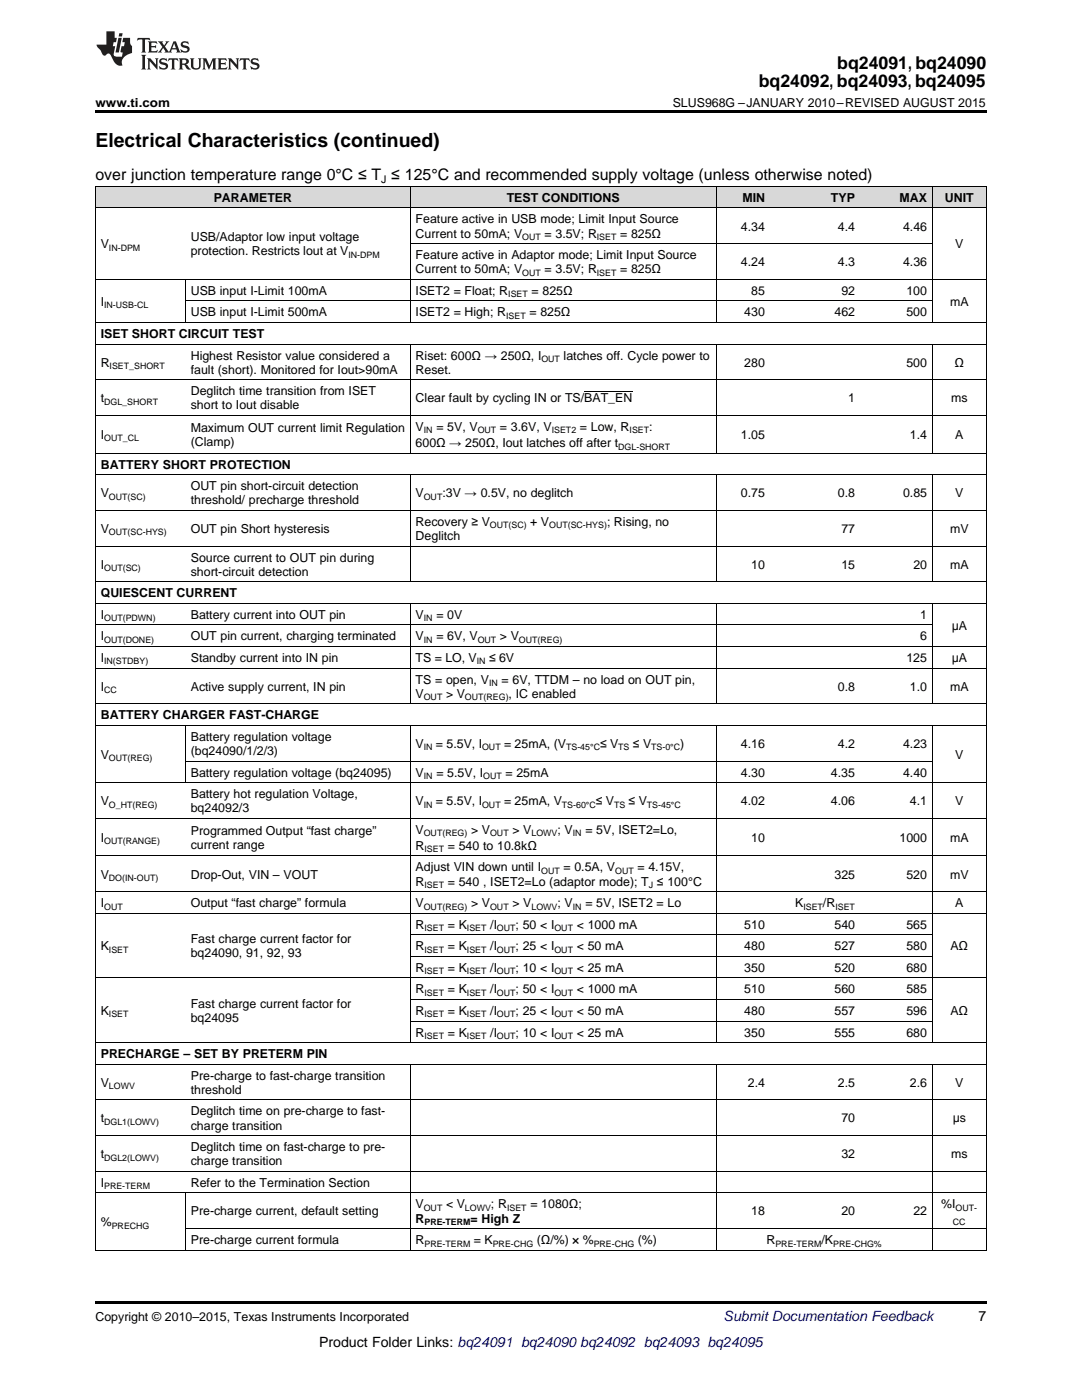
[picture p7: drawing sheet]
<svg xmlns="http://www.w3.org/2000/svg" width="216mm" height="279mm" viewBox="0 0 216 279" stroke-linecap="round" stroke-linejoin="round" font-family="sans-serif">
<defs><g id="words">
<text font-size="3.9" x="19" y="29.3">Electrical Characteristics (continued)</text>
<g font-size="3.5">
<text x="151.4" y="17.3">bq24092, bq24093, bq24095</text>
<text x="167.1" y="13.8">bq24091, bq24090</text>
</g>
<text font-size="3.2" x="19" y="36">over junction temperature range 0°C ≤ T ≤ 125°C and recommended supply voltage (unless otherwise noted)</text>
<text font-size="2.8" fill="#0000c8" x="144.4" y="263.6">Submit Documentation Feedback</text>
<g font-size="2.8">
<text x="195.3" y="263.6">7</text>
<text x="63.7" y="268.9">Product Folder Links: bq24091 bq24090 bq24092 bq24093 bq24095</text>
</g>
<g font-size="2.5">
<text x="19" y="21.4">www.ti.com</text>
<text x="134.2" y="21.4">SLUS968G –JANUARY 2010–REVISED AUGUST 2015</text>
<text x="42.7" y="40.3">PARAMETER</text>
<text x="101.1" y="40.3">TEST CONDITIONS</text>
<text x="148.1" y="40.3">MIN</text>
<text x="165.8" y="40.3">TYP</text>
<text x="179.5" y="40.3">MAX</text>
<text x="188.6" y="40.3">UNIT</text>
<text x="82.9" y="44.6">Feature active in USB mode; Limit Input Source</text>
<text x="82.9" y="47.4">Current to 50mA; V</text>
<text x="108.7" y="47.4">= 3.5V; R</text>
<text x="123.8" y="47.4">= 825Ω</text>
<text x="147.8" y="46">4.34</text>
<text x="167.2" y="46">4.4</text>
<text x="180.2" y="46">4.46</text>
<text x="20.1" y="49.6">V</text>
<text x="38.1" y="48.2">USB/Adaptor low input voltage</text>
<text x="38.1" y="51">protection. Restricts lout at V</text>
<text x="82.9" y="51.7">Feature active in Adaptor mode; Limit Input Source</text>
<text x="147.8" y="53.1">4.24</text>
<text x="167.2" y="53.1">4.3</text>
<text x="180.2" y="53.1">4.36</text>
<text x="190.6" y="49.6">V</text>
<text x="38.1" y="58.8">USB input I-Limit 100mA</text>
<text x="82.9" y="54.5">Current to 50mA; V</text>
<text x="82.9" y="58.8">ISET2 = Float; R</text>
<text x="106.1" y="58.8">= 825Ω</text>
<text x="108.7" y="54.5">= 3.5V; R</text>
<text x="123.8" y="54.5">= 825Ω</text>
<text x="149.9" y="58.8">85</text>
<text x="167.9" y="58.8">92</text>
<text x="180.9" y="58.8">100</text>
<text x="20.1" y="61">I</text>
<text x="38.1" y="63.1">USB input I-Limit 500mA</text>
<text x="82.9" y="63.1">ISET2 = High; R</text>
<text x="105.7" y="63.1">= 825Ω</text>
<text x="148.5" y="63.1">430</text>
<text x="166.5" y="63.1">462</text>
<text x="180.9" y="63.1">500</text>
<text x="189.6" y="61">mA</text>
<text x="20.1" y="67.5">ISET SHORT CIRCUIT TEST</text>
<text x="38.1" y="71.8">Highest Resistor value considered a</text>
<text x="82.9" y="71.8">Riset: 600Ω → 250Ω, I</text>
<text x="112.5" y="71.8">latches off. Cycle power to</text>
<text x="20.1" y="73.2">R</text>
<text x="38.1" y="74.6">fault (short). Monitored for Iout&gt;90mA</text>
<text x="82.9" y="74.6">Reset.</text>
<text x="148.5" y="73.2">280</text>
<text x="180.9" y="73.2">500</text>
<text x="190.5" y="73.2">Ω</text>
<text x="20.1" y="80.3">t</text>
<text x="38.1" y="78.9">Deglitch time transition from ISET</text>
<text x="38.1" y="81.7">short to Iout disable</text>
<text x="82.9" y="80.3">Clear fault by cycling IN or TS/BAT_EN</text>
<text x="169.3" y="80.3">1</text>
<text x="189.8" y="80.3">ms</text>
<text x="20.1" y="87.6">I</text>
<text x="38.1" y="86.2">Maximum OUT current limit Regulation</text>
<text x="38.1" y="89">(Clamp)</text>
<text x="82.9" y="86">V</text>
<text x="82.9" y="89.2">600Ω → 250Ω, Iout latches off after t</text>
<text x="87.1" y="86">= 5V, V</text>
<text x="99.8" y="86">= 3.6V, V</text>
<text x="115.7" y="86">= Low, R</text>
<text x="129.5" y="86">:</text>
<text x="147.8" y="87.6">1.05</text>
<text x="181.5" y="87.6">1.4</text>
<text x="190.6" y="87.6">A</text>
<text x="20.1" y="93.5">BATTERY SHORT PROTECTION</text>
<text x="20.1" y="99.2">V</text>
<text x="38.1" y="97.8">OUT pin short-circuit detection</text>
<text x="38.1" y="100.6">threshold/ precharge threshold</text>
<text x="82.9" y="99.2">V</text>
<text x="88.3" y="99.2">:3V → 0.5V, no deglitch</text>
<text x="147.8" y="99.2">0.75</text>
<text x="167.2" y="99.2">0.8</text>
<text x="180.2" y="99.2">0.85</text>
<text x="190.6" y="99.2">V</text>
<text x="20.1" y="106.4">V</text>
<text x="38.1" y="106.4">OUT pin Short hysteresis</text>
<text x="82.9" y="105">Recovery ≥ V</text>
<text x="82.9" y="107.8">Deglitch</text>
<text x="105.8" y="105">+ V</text>
<text x="121.1" y="105">; Rising, no</text>
<text x="167.9" y="106.4">77</text>
<text x="189.6" y="106.4">mV</text>
<text x="20.1" y="113.5">I</text>
<text x="38.1" y="112.1">Source current to OUT pin during</text>
<text x="149.9" y="113.5">10</text>
<text x="167.9" y="113.5">15</text>
<text x="182.2" y="113.5">20</text>
<text x="189.6" y="113.5">mA</text>
<text x="20.1" y="119.2">QUIESCENT CURRENT</text>
<text x="38.1" y="114.9">short-circuit detection</text>
<text x="20.1" y="123.5">I</text>
<text x="38.1" y="123.5">Battery current into OUT pin</text>
<text x="82.9" y="123.5">V</text>
<text x="87.1" y="123.5">= 0V</text>
<text x="183.6" y="123.5">1</text>
<text x="189.9" y="125.7">μA</text>
<text x="20.1" y="127.8">I</text>
<text x="38.1" y="127.8">OUT pin current, charging terminated</text>
<text x="82.9" y="127.8">V</text>
<text x="87.1" y="127.8">= 6V, V</text>
<text x="99.8" y="127.8">&gt; V</text>
<text x="183.6" y="127.8">6</text>
<text x="20.1" y="132.1">I</text>
<text x="20.1" y="137.8">I</text>
<text x="38.1" y="132.1">Standby current into IN pin</text>
<text x="38.1" y="137.8">Active supply current, IN pin</text>
<text x="82.9" y="132.1">TS = LO, V</text>
<text x="82.9" y="136.4">TS = open, V</text>
<text x="97.6" y="132.1">≤ 6V</text>
<text x="100.1" y="136.4">= 6V, TTDM – no load on OUT pin,</text>
<text x="167.2" y="137.8">0.8</text>
<text x="180.9" y="132.1">125</text>
<text x="181.5" y="137.8">1.0</text>
<text x="189.6" y="137.8">mA</text>
<text x="189.9" y="132.1">μA</text>
<text x="20.1" y="143.5">BATTERY CHARGER FAST-CHARGE</text>
<text x="82.9" y="139.2">V</text>
<text x="89" y="139.2">&gt; V</text>
<text x="101.5" y="139.2">, IC enabled</text>
<text x="38.1" y="147.8">Battery regulation voltage</text>
<text x="82.9" y="149.3">V</text>
<text x="87" y="149.3">= 5.5V, I</text>
<text x="100.6" y="149.3">= 25mA, (V</text>
<text x="119.7" y="149.3">≤ V</text>
<text x="126.3" y="149.3">≤ V</text>
<text x="135.7" y="149.3">)</text>
<text x="147.8" y="149.3">4.16</text>
<text x="167.2" y="149.3">4.2</text>
<text x="180.2" y="149.3">4.23</text>
<text x="20.1" y="151.4">V</text>
<text x="38.1" y="150.7">(bq24090/1/2/3)</text>
<text x="38.1" y="155">Battery regulation voltage (bq24095)</text>
<text x="82.9" y="155">V</text>
<text x="87.1" y="155">= 5.5V, I</text>
<text x="100.9" y="155">= 25mA</text>
<text x="147.8" y="155">4.30</text>
<text x="165.8" y="155">4.35</text>
<text x="180.2" y="155">4.40</text>
<text x="190.6" y="151.4">V</text>
<text x="20.1" y="160.7">V</text>
<text x="38.1" y="159.3">Battery hot regulation Voltage,</text>
<text x="82.9" y="160.7">V</text>
<text x="87" y="160.7">= 5.5V, I</text>
<text x="100.6" y="160.7">= 25mA, V</text>
<text x="118.9" y="160.7">≤ V</text>
<text x="125.4" y="160.7">≤ V</text>
<text x="147.8" y="160.7">4.02</text>
<text x="165.8" y="160.7">4.06</text>
<text x="181.5" y="160.7">4.1</text>
<text x="190.6" y="160.7">V</text>
<text x="20.1" y="168">I</text>
<text x="38.1" y="162.1">bq24092/3</text>
<text x="38.1" y="166.6">Programmed Output “fast charge”</text>
<text x="82.9" y="166.4">V</text>
<text x="94" y="166.4">&gt; V</text>
<text x="102.2" y="166.4">&gt; V</text>
<text x="111.2" y="166.4">; V</text>
<text x="116.8" y="166.4">= 5V, ISET2=Lo,</text>
<text x="149.9" y="168">10</text>
<text x="179.5" y="168">1000</text>
<text x="189.6" y="168">mA</text>
<text x="38.1" y="169.4">current range</text>
<text x="82.9" y="169.6">R</text>
<text x="82.9" y="173.9">Adjust VIN down until I</text>
<text x="89.4" y="169.6">= 540 to 10.8kΩ</text>
<text x="112.4" y="173.9">= 0.5A, V</text>
<text x="127.2" y="173.9">= 4.15V,</text>
<text x="20.1" y="175.3">V</text>
<text x="38.1" y="175.3">Drop-Out, VIN – VOUT</text>
<text x="82.9" y="176.7">R</text>
<text x="89.4" y="176.7">= 540 , ISET2=Lo (adaptor mode); T ≤ 100°C</text>
<text x="166.5" y="175.3">325</text>
<text x="180.9" y="175.3">520</text>
<text x="189.6" y="175.3">mV</text>
<text x="20.1" y="181">I</text>
<text x="38.1" y="181">Output “fast charge” formula</text>
<text x="82.9" y="181">V</text>
<text x="82.9" y="185.3">R</text>
<text x="89.4" y="185.3">= K</text>
<text x="94" y="181">&gt; V</text>
<text x="97.8" y="185.3">/I</text>
<text x="102.2" y="181">&gt; V</text>
<text x="102.9" y="185.3">; 50 &lt; I</text>
<text x="111.2" y="181">; V</text>
<text x="115.1" y="185.3">&lt; 1000 mA</text>
<text x="116.8" y="181">= 5V, ISET2 = Lo</text>
<text x="148.5" y="185.3">510</text>
<text x="158.7" y="181">K</text>
<text x="164.2" y="181">/R</text>
<text x="166.5" y="185.3">540</text>
<text x="180.9" y="185.3">565</text>
<text x="190.6" y="181">A</text>
<text x="20.1" y="189.7">K</text>
<text x="38.1" y="188.2">Fast charge current factor for</text>
<text x="38.1" y="191.1">bq24090, 91, 92, 93</text>
<text x="82.9" y="189.7">R</text>
<text x="89.4" y="189.7">= K</text>
<text x="97.8" y="189.7">/I</text>
<text x="102.9" y="189.7">; 25 &lt; I</text>
<text x="115.1" y="189.7">&lt; 50 mA</text>
<text x="148.5" y="189.7">480</text>
<text x="166.5" y="189.7">527</text>
<text x="180.9" y="189.7">580</text>
<text x="189.7" y="189.7">AΩ</text>
<text x="82.9" y="194">R</text>
<text x="89.4" y="194">= K</text>
<text x="97.8" y="194">/I</text>
<text x="102.9" y="194">; 10 &lt; I</text>
<text x="115.1" y="194">&lt; 25 mA</text>
<text x="148.5" y="194">350</text>
<text x="166.5" y="194">520</text>
<text x="180.9" y="194">680</text>
<text x="20.1" y="202.6">K</text>
<text x="38.1" y="201.2">Fast charge current factor for</text>
<text x="38.1" y="204">bq24095</text>
<text x="82.9" y="198.3">R</text>
<text x="82.9" y="202.6">R</text>
<text x="89.4" y="198.3">= K</text>
<text x="89.4" y="202.6">= K</text>
<text x="97.8" y="198.3">/I</text>
<text x="97.8" y="202.6">/I</text>
<text x="102.9" y="198.3">; 50 &lt; I</text>
<text x="102.9" y="202.6">; 25 &lt; I</text>
<text x="115.1" y="198.3">&lt; 1000 mA</text>
<text x="115.1" y="202.6">&lt; 50 mA</text>
<text x="148.5" y="198.3">510</text>
<text x="148.5" y="202.6">480</text>
<text x="166.5" y="198.3">560</text>
<text x="166.5" y="202.6">557</text>
<text x="180.9" y="198.3">585</text>
<text x="180.9" y="202.6">596</text>
<text x="189.7" y="202.6">AΩ</text>
<text x="82.9" y="206.9">R</text>
<text x="89.4" y="206.9">= K</text>
<text x="97.8" y="206.9">/I</text>
<text x="102.9" y="206.9">; 10 &lt; I</text>
<text x="115.1" y="206.9">&lt; 25 mA</text>
<text x="148.5" y="206.9">350</text>
<text x="166.5" y="206.9">555</text>
<text x="180.9" y="206.9">680</text>
<text x="20.1" y="211.2">PRECHARGE – SET BY PRETERM PIN</text>
<text x="38.1" y="215.5">Pre-charge to fast-charge transition</text>
<text x="20.1" y="216.9">V</text>
<text x="38.1" y="218.3">threshold</text>
<text x="149.2" y="216.9">2.4</text>
<text x="167.2" y="216.9">2.5</text>
<text x="181.5" y="216.9">2.6</text>
<text x="190.6" y="216.9">V</text>
<text x="20.1" y="224">t</text>
<text x="38.1" y="222.6">Deglitch time on pre-charge to fast-</text>
<text x="38.1" y="225.4">charge transition</text>
<text x="167.9" y="224">70</text>
<text x="190.1" y="224">μs</text>
<text x="20.1" y="231.1">t</text>
<text x="38.1" y="229.7">Deglitch time on fast-charge to pre-</text>
<text x="38.1" y="232.6">charge transition</text>
<text x="167.9" y="231.1">32</text>
<text x="189.8" y="231.1">ms</text>
<text x="20.1" y="236.9">I</text>
<text x="38.1" y="236.9">Refer to the Termination Section</text>
<text x="20.1" y="244.7">%</text>
<text x="38.1" y="242.6">Pre-charge current, default setting</text>
<text x="82.9" y="241.2">V</text>
<text x="82.9" y="244">R</text>
<text x="89" y="241.2">&lt; V</text>
<text x="93.9" y="244">= High Z</text>
<text x="98" y="241.2">; R</text>
<text x="105.8" y="241.2">= 1080Ω;</text>
<text x="149.9" y="242.6">18</text>
<text x="167.9" y="242.6">20</text>
<text x="182.2" y="242.6">22</text>
<text x="187.8" y="241.2">%I</text>
<text x="38.1" y="248.3">Pre-charge current formula</text>
<text x="82.9" y="248.3">R</text>
<text x="94.6" y="248.3">= K</text>
<text x="107.1" y="248.3">(Ω/%) × %</text>
<text x="127.2" y="248.3">(%)</text>
<text x="153" y="248.3">R</text>
<text x="163.9" y="248.3">/K</text>
<text x="19" y="263.6">Copyright © 2010–2015, Texas Instruments Incorporated</text>
</g>
<text font-size="2.1" x="76.1" y="36.6">J</text>
<g font-size="1.8">
<text x="104.2" y="47.9">OUT</text>
<text x="119.1" y="47.9">ISET</text>
<text x="21.7" y="50.1">IN-DPM</text>
<text x="69.5" y="51.5">IN-DPM</text>
<text x="101.4" y="59.3">ISET</text>
<text x="104.2" y="55">OUT</text>
<text x="119.1" y="55">ISET</text>
<text x="20.8" y="61.5">IN-USB-CL</text>
<text x="101" y="63.6">ISET</text>
<text x="21.9" y="73.7">ISET_SHORT</text>
<text x="108" y="72.2">OUT</text>
<text x="20.8" y="80.8">DGL_SHORT</text>
<text x="20.8" y="88.1">OUT_CL</text>
<text x="84.6" y="86.5">IN</text>
<text x="95.3" y="86.5">OUT</text>
<text x="110.1" y="86.5">ISET2</text>
<text x="123.4" y="89.7">DGL-SHORT</text>
<text x="125.6" y="86.5">ISET</text>
<text x="21.7" y="99.7">OUT(SC)</text>
<text x="84.6" y="99.7">OUT</text>
<text x="21.7" y="106.9">OUT(SC-HYS)</text>
<text x="97.8" y="105.4">OUT(SC)</text>
<text x="109.6" y="105.4">OUT(SC-HYS)</text>
<text x="20.8" y="114">OUT(SC)</text>
<text x="20.8" y="124">OUT(PDWN)</text>
<text x="84.6" y="124">IN</text>
<text x="20.8" y="128.3">OUT(DONE)</text>
<text x="84.6" y="128.3">IN</text>
<text x="95.3" y="128.3">OUT</text>
<text x="103.5" y="128.3">OUT(REG)</text>
<text x="20.8" y="132.6">IN(STDBY)</text>
<text x="95.1" y="132.6">IN</text>
<text x="97.6" y="136.9">IN</text>
<text x="20.8" y="138.3">CC</text>
<text x="84.6" y="139.7">OUT</text>
<text x="92.8" y="139.7">OUT(REG)</text>
<text x="84.6" y="149.8">IN</text>
<text x="96.2" y="149.8">OUT</text>
<text x="113" y="149.8">TS-45°C</text>
<text x="123.4" y="149.8">TS</text>
<text x="129.9" y="149.8">TS-0°C</text>
<text x="21.7" y="151.9">OUT(REG)</text>
<text x="84.6" y="155.5">IN</text>
<text x="96.4" y="155.5">OUT</text>
<text x="21.7" y="161.2">O_HT(REG)</text>
<text x="84.6" y="161.2">IN</text>
<text x="96.2" y="161.2">OUT</text>
<text x="112.1" y="161.2">TS-60°C</text>
<text x="122.5" y="161.2">TS</text>
<text x="129.1" y="161.2">TS-45°C</text>
<text x="84.6" y="166.9">OUT(REG)</text>
<text x="97.8" y="166.9">OUT</text>
<text x="106" y="166.9">LOWV</text>
<text x="114.3" y="166.9">IN</text>
<text x="20.8" y="168.5">OUT(RANGE)</text>
<text x="84.7" y="170.1">ISET</text>
<text x="21.7" y="175.8">DO(IN-OUT)</text>
<text x="84.7" y="177.2">ISET</text>
<text x="108" y="174.4">OUT</text>
<text x="122.8" y="174.4">OUT</text>
<text x="129.5" y="177.2">J</text>
<text x="20.8" y="181.5">OUT</text>
<text x="84.6" y="181.5">OUT(REG)</text>
<text x="84.7" y="185.8">ISET</text>
<text x="93.2" y="185.8">ISET</text>
<text x="97.8" y="181.5">OUT</text>
<text x="99.2" y="185.8">OUT</text>
<text x="106" y="181.5">LOWV</text>
<text x="110.6" y="185.8">OUT</text>
<text x="114.3" y="181.5">IN</text>
<text x="160.3" y="181.5">ISET</text>
<text x="166.7" y="181.5">ISET</text>
<text x="21.7" y="190.1">ISET</text>
<text x="84.7" y="190.1">ISET</text>
<text x="93.2" y="190.1">ISET</text>
<text x="99.2" y="190.1">OUT</text>
<text x="110.6" y="190.1">OUT</text>
<text x="84.7" y="194.5">ISET</text>
<text x="93.2" y="194.5">ISET</text>
<text x="99.2" y="194.5">OUT</text>
<text x="110.6" y="194.5">OUT</text>
<text x="21.7" y="203.1">ISET</text>
<text x="84.7" y="198.8">ISET</text>
<text x="84.7" y="203.1">ISET</text>
<text x="93.2" y="198.8">ISET</text>
<text x="93.2" y="203.1">ISET</text>
<text x="99.2" y="198.8">OUT</text>
<text x="99.2" y="203.1">OUT</text>
<text x="110.6" y="198.8">OUT</text>
<text x="110.6" y="203.1">OUT</text>
<text x="84.7" y="207.4">ISET</text>
<text x="93.2" y="207.4">ISET</text>
<text x="99.2" y="207.4">OUT</text>
<text x="110.6" y="207.4">OUT</text>
<text x="21.7" y="217.4">LOWV</text>
<text x="20.8" y="224.5">DGL1(LOWV)</text>
<text x="20.8" y="231.6">DGL2(LOWV)</text>
<text x="20.8" y="237.3">PRE-TERM</text>
<text x="22.3" y="245.2">PRECHG</text>
<text x="84.6" y="241.7">OUT</text>
<text x="84.7" y="244.5">PRE-TERM</text>
<text x="92.8" y="241.7">LOWV</text>
<text x="101.2" y="241.7">ISET</text>
<text x="190.1" y="244.5">CC</text>
<text x="190.7" y="241.7">OUT-</text>
<text x="84.7" y="248.8">PRE-TERM</text>
<text x="98.3" y="248.8">PRE-CHG</text>
<text x="118.5" y="248.8">PRE-CHG</text>
<text x="154.7" y="248.8">PRE-TERM</text>
<text x="166.3" y="248.8">PRE-CHG%</text>
</g>
</g></defs>
<g fill="#d8d8d8">
<path d="M19 37.3h18v4.3h-18z"/>
<path d="M37 37.3h44.9v4.3h-44.9z"/>
<path d="M81.9 37.3h61v4.3h-61z"/>
<path d="M142.9 37.3h10.8v4.3h-10.8z"/>
<path d="M153.7 37.3h18v4.3h-18z"/>
<path d="M171.7 37.3h14.4v4.3h-14.4z"/>
<path d="M186.1 37.3h10.7v4.3h-10.7z"/>
</g>
<path d="M19 22h177.8v.5h-177.8zM19 259.7h177.8v.5h-177.8z" fill="#000"/>
<g fill="none" stroke="#000" stroke-width=".2">
<path d="M19 37.2h177.8M19.1 37.2v212.4M81.8 37.2v27.2M142.9 37.2v27.2M186 37.2v27.2M196.8 37.2v212.4M19 55.8h177.8M19 41.5h177.8M37 55.8v8.6M81.9 48.6h104.2M19 75.8h177.8M19 68.7h177.8"/>
<path d="M19 64.4h177.8M37 60.1h149.1M81.8 68.7v21.8M142.9 68.7v21.8M186 68.7v21.8M19 94.7h177.8M19 90.4h177.8M19 82.9h177.8M81.8 94.8v21.4M142.9 94.8v21.4M186 94.8v21.4M19 116.1h177.8"/>
<path d="M19 109h177.8M19 101.9h177.8M19 133.3h177.8M19 129h177.8M19 124.7h167.1M19 120.4h177.8M81.8 120.4v20.1M142.9 120.4v20.1M186 120.4v20.1M19 156.2h177.8M19 144.8h177.8M19 140.5h177.8"/>
<path d="M37 144.8v11.4M37 151.9h149.1M81.8 144.8v63.3M142.9 144.8v63.3M186 144.8v63.3M19 178h177.8M19 170.8h177.8M19 163.3h177.8M19 195.2h177.8M19 182.3h177.8M81.9 199.5h104.2M81.9 190.9h104.2"/>
<path d="M81.9 186.6h104.2M19 219.5h177.8M19 212.4h177.8M19 208.1h177.8M81.8 212.4v37.2M81.9 203.8h104.2M142.9 212.4v37.2M186 212.4v37.2M19 238.1h177.8M19 233.8h177.8M19 226.6h177.8M37 238.1v11.5"/>
<path d="M19 249.5h177.8M37 245.2h159.8"/>
</g>
<g fill="#231f20">
<path d="M27.5 7.6l-.1 .5 .4-.2h.6v.1v2.1l-.2 .4h1l-.3-.4v-2.1l.1-.1h.5l.5 .2-.2-.5zM29.5 8.3l.2 .3v1.5l-.2 .4h1.8l.2-.6a1.04 1.04 0 0 1-1.3 .2v-.7h.6l.3 .2v-.6l-.3 .2h-.6v-.6l.8-.1 .4 .3-.2-.5zM31.5 8.3l.9 1.1-.9 1.1h.8l-.2-.2 .5-.7 .4 .7-.2 .2h1.5l-.1-.2 .1-.4h.9l.1 .4-.2 .2h1l-.3-.3-.7-1.9h-.5l-.9 2-.8-1 .9-1h-.8l.1 .3-.3 .5-.4-.6 .2-.2zM34.7 8.6l.4 1h-.7zM36.3 8.4a.63 .63 0 0 0-.2 .7 .63 .63 0 0 0 .6 .4l.6 .2 .1 .2a.75 .75 0 0 1-.7 .4 .75 .75 0 0 1-.6-.5l.1 .7 .1-.1a1.11 1.11 0 0 0 1.5-.6 1.13 1.13 0 0 0-1.2-.8l-.1-.4a1.04 1.04 0 0 1 1.2 .2l-.2-.5-.1 .1-.5-.2zM28.2 10.9l.2 .4v2.2l-.2 .4h1l-.3-.4v-2.2l.3-.4zM29.3 11.6l.3 .4v1.5l-.3 .4h.8l-.2-.4v-1.3l1.5 1.7v-1.9l.2-.4h-.7l.2 .4v.9l-1.1-1.3zM32 11.8a.62 .62 0 0 0-.2 .7 .62 .62 0 0 0 .6 .4l.6 .1 .1 .3a.76 .76 0 0 1-.7 .3 .76 .76 0 0 1-.6-.4l.1 .7 .1-.1a1.11 1.11 0 0 0 1.5-.6 1.13 1.13 0 0 0-1.2-.8l-.1-.4a1.04 1.04 0 0 1 1.2 .2l-.2-.6-.1 .1-.5-.1zM33.7 11.6l-.2 .6a.61 .61 0 0 1 .8-.3v1.6l-.2 .4h.9l-.2-.4v-1.6a.63 .63 0 0 1 .8 .3l-.2-.6zM35.6 11.6l.3 .4v1.5l-.3 .4h1l-.2-.2v-.8l.5 .2a.76 .76 0 0 0 1.2 .7l-1-1a.58 .58 0 0 0 .6-.5 .58 .58 0 0 0-.5-.6zM36.4 11.9h.1a.45 .45 0 0 1 .5 .1 .45 .45 0 0 1 .1 .5l-.7 .2zM37.9 11.6l.2 .2a2.17 2.17 0 0 0 .3 1.9 .99 .99 0 0 0 1.6-.6v-1.1l.2-.4h-.7l.2 .2a1.92 1.92 0 0 1-.2 1.8 .6 .6 0 0 1-.9-.5v-1.1l.2-.4zM40.4 11.6l.2 .4v1.5l-.2 .4h.7l-.2-.4v-1.4l.8 1.8 .8-1.8v1.4l-.2 .4h.9l-.2-.4v-1.5l.2-.4h-.8l-.6 1.5-.6-1.5zM43.4 11.6l.2 .4v1.5l-.2 .4h1.8l.2-.6a1.04 1.04 0 0 1-1.3 .1v-.6h.5l.4 .2v-.6l-.4 .2h-.5v-.7h.8l.3 .3-.1-.6zM45.5 11.6l.2 .4v1.5l-.2 .4h.7l-.2-.4v-1.3l1.5 1.7v-1.9l.2-.4h-.7l.2 .4v.9l-1.1-1.3zM47.9 11.6l-.1 .6a.61 .61 0 0 1 .8-.3v1.6l-.3 .4h1l-.3-.4 .1-1.6a.63 .63 0 0 1 .7 .3l-.1-.6zM50.2 11.8a.62 .62 0 0 0-.2 .7 .62 .62 0 0 0 .6 .4l.6 .1 .2 .3a.76 .76 0 0 1-.8 .3 .76 .76 0 0 1-.6-.4l.1 .7 .2-.1a1.11 1.11 0 0 0 1.5-.6 1.13 1.13 0 0 0-1.3-.8l-.1-.4a1.04 1.04 0 0 1 1.2 .2l-.1-.6-.2 .1-.5-.1z"/>
<path d="M21.2 6.3v2.6h-1.9l.1 .4 .7 .9a.91 .91 0 0 0 1 .8 .56 .56 0 0 1 .5-.3 .56 .56 0 0 1 .5 .3l.4 .8a1.53 1.53 0 0 0 1.9 1.2 1.54 1.54 0 0 1 1-2.1l.9-.3v-1.4a1.52 1.52 0 0 1-.3-1.6h-1.4l-.2 .8h.5l-.2 .8h-.4l-.2 1v.2l.4 .1-.2 .8a1.93 1.93 0 0 1-1.6-.3l.3-1.8h-.5l.2-.8h.4l.2-.8h-.4v-1.3zM23.6 7.6l-.6 2.9h.7l.6-2.9zM23.8 6.6l-.1 .7h.6l.2-.7z"/>
</g>
<path d="M116.6 78.1h9.6" fill="none" stroke="#000" stroke-width=".2"/>
<use href="#words"/>
</svg>
